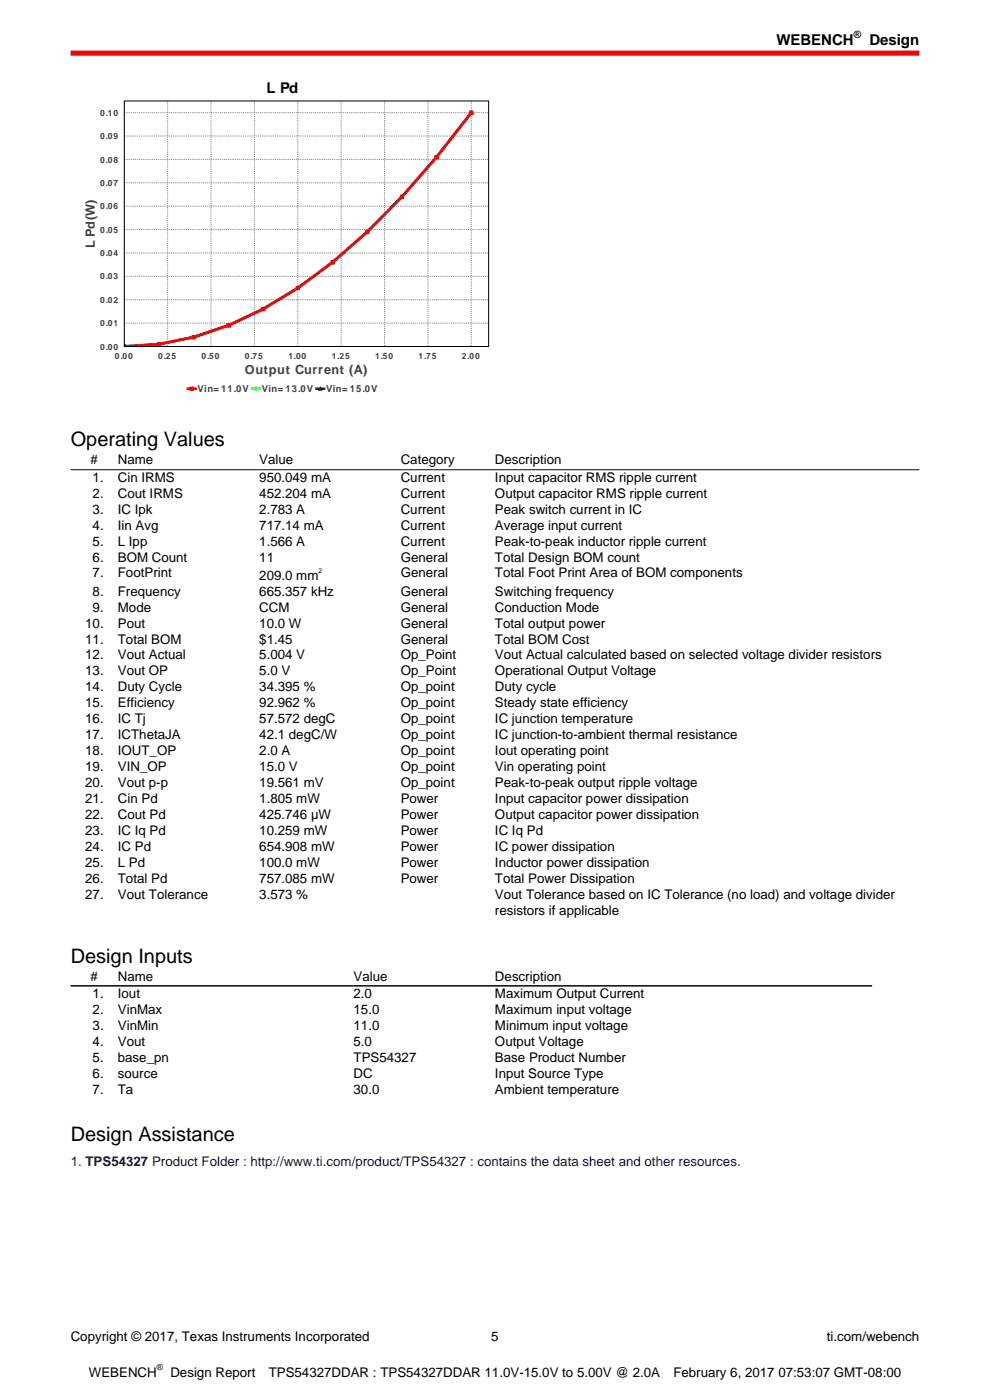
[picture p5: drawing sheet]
<svg xmlns="http://www.w3.org/2000/svg" width="210mm" height="297mm" viewBox="0 0 210 297" stroke-linecap="round" stroke-linejoin="round" font-family="sans-serif">
<defs><g id="words">
<g font-size="4.2">
<text x="15" y="94.7">Operating Values</text>
<text x="15" y="204.2">Design Inputs</text>
<text x="15" y="242.1">Design Assistance</text>
</g>
<g font-size="3.2">
<text x="164.7" y="9.6">WEBENCH</text>
<text x="184.4" y="9.6">Design</text>
</g>
<text font-size="3.1" x="56.6" y="19.7">L Pd</text>
<g font-size="2.8">
<text x="19.2" y="98.5">#</text>
<text x="25" y="98.5">Name</text>
<text x="55" y="98.5">Value</text>
<text x="85" y="98.5">Category</text>
<text x="105" y="98.5">Description</text>
<text x="19.6" y="102.2">1.</text>
<text x="19.6" y="105.6">2.</text>
<text x="25" y="102.2">Cin IRMS</text>
<text x="25" y="105.6">Cout IRMS</text>
<text x="55" y="102.2">950.049 mA</text>
<text x="55" y="105.6">452.204 mA</text>
<text x="85" y="102.2">Current</text>
<text x="85" y="105.6">Current</text>
<text x="105" y="102.2">Input capacitor RMS ripple current</text>
<text x="105" y="105.6">Output capacitor RMS ripple current</text>
<text x="19.6" y="109">3.</text>
<text x="19.6" y="112.3">4.</text>
<text x="25" y="109">IC Ipk</text>
<text x="25" y="112.3">Iin Avg</text>
<text x="55" y="109">2.783 A</text>
<text x="55" y="112.3">717.14 mA</text>
<text x="85" y="109">Current</text>
<text x="85" y="112.3">Current</text>
<text x="105" y="109">Peak switch current in IC</text>
<text x="105" y="112.3">Average input current</text>
<text x="19.6" y="115.7">5.</text>
<text x="19.6" y="119.1">6.</text>
<text x="25" y="115.7">L Ipp</text>
<text x="25" y="119.1">BOM Count</text>
<text x="55" y="115.7">1.566 A</text>
<text x="55" y="119.1">11</text>
<text x="85" y="115.7">Current</text>
<text x="85" y="119.1">General</text>
<text x="105" y="115.7">Peak-to-peak inductor ripple current</text>
<text x="105" y="119.1">Total Design BOM count</text>
<text x="19.6" y="122.5">7.</text>
<text x="25" y="122.5">FootPrint</text>
<text x="55" y="123">209.0 mm</text>
<text x="85" y="122.5">General</text>
<text x="105" y="122.5">Total Foot Print Area of BOM components</text>
<text x="19.6" y="126.4">8.</text>
<text x="19.6" y="129.7">9.</text>
<text x="25" y="126.4">Frequency</text>
<text x="25" y="129.7">Mode</text>
<text x="55" y="126.4">665.357 kHz</text>
<text x="55" y="129.7">CCM</text>
<text x="85" y="126.4">General</text>
<text x="85" y="129.7">General</text>
<text x="105" y="126.4">Switching frequency</text>
<text x="105" y="129.7">Conduction Mode</text>
<text x="18.1" y="133.1">10.</text>
<text x="18.1" y="136.5">11.</text>
<text x="25" y="133.1">Pout</text>
<text x="25" y="136.5">Total BOM</text>
<text x="55" y="133.1">10.0 W</text>
<text x="55" y="136.5">$1.45</text>
<text x="85" y="133.1">General</text>
<text x="85" y="136.5">General</text>
<text x="105" y="133.1">Total output power</text>
<text x="105" y="136.5">Total BOM Cost</text>
<text x="18.1" y="139.9">12.</text>
<text x="18.1" y="143.3">13.</text>
<text x="25" y="139.9">Vout Actual</text>
<text x="25" y="143.3">Vout OP</text>
<text x="55" y="139.9">5.004 V</text>
<text x="55" y="143.3">5.0 V</text>
<text x="85" y="139.9">Op_Point</text>
<text x="85" y="143.3">Op_Point</text>
<text x="105" y="139.9">Vout Actual calculated based on selected voltage divider resistors</text>
<text x="105" y="143.3">Operational Output Voltage</text>
<text x="18.1" y="146.7">14.</text>
<text x="25" y="146.7">Duty Cycle</text>
<text x="55" y="146.7">34.395 %</text>
<text x="85" y="146.7">Op_point</text>
<text x="105" y="146.7">Duty cycle</text>
<text x="18.1" y="150.1">15.</text>
<text x="18.1" y="153.5">16.</text>
<text x="25" y="150.1">Efficiency</text>
<text x="25" y="153.5">IC Tj</text>
<text x="55" y="150.1">92.962 %</text>
<text x="55" y="153.5">57.572 degC</text>
<text x="85" y="150.1">Op_point</text>
<text x="85" y="153.5">Op_point</text>
<text x="105" y="150.1">Steady state efficiency</text>
<text x="105" y="153.5">IC junction temperature</text>
<text x="18.1" y="156.8">17.</text>
<text x="18.1" y="160.2">18.</text>
<text x="25" y="156.8">ICThetaJA</text>
<text x="25" y="160.2">IOUT_OP</text>
<text x="55" y="156.8">42.1 degC/W</text>
<text x="55" y="160.2">2.0 A</text>
<text x="85" y="156.8">Op_point</text>
<text x="85" y="160.2">Op_point</text>
<text x="105" y="156.8">IC junction-to-ambient thermal resistance</text>
<text x="105" y="160.2">Iout operating point</text>
<text x="18.1" y="163.6">19.</text>
<text x="18.1" y="167">20.</text>
<text x="25" y="163.6">VIN_OP</text>
<text x="25" y="167">Vout p-p</text>
<text x="55" y="163.6">15.0 V</text>
<text x="55" y="167">19.561 mV</text>
<text x="85" y="163.6">Op_point</text>
<text x="85" y="167">Op_point</text>
<text x="105" y="163.6">Vin operating point</text>
<text x="105" y="167">Peak-to-peak output ripple voltage</text>
<text x="18.1" y="170.4">21.</text>
<text x="18.1" y="173.8">22.</text>
<text x="25" y="170.4">Cin Pd</text>
<text x="25" y="173.8">Cout Pd</text>
<text x="55" y="170.4">1.805 mW</text>
<text x="55" y="173.8">425.746 µW</text>
<text x="85" y="170.4">Power</text>
<text x="85" y="173.8">Power</text>
<text x="105" y="170.4">Input capacitor power dissipation</text>
<text x="105" y="173.8">Output capacitor power dissipation</text>
<text x="18.1" y="177.2">23.</text>
<text x="25" y="177.2">IC Iq Pd</text>
<text x="55" y="177.2">10.259 mW</text>
<text x="85" y="177.2">Power</text>
<text x="105" y="177.2">IC Iq Pd</text>
<text x="18.1" y="180.5">24.</text>
<text x="18.1" y="183.9">25.</text>
<text x="25" y="180.5">IC Pd</text>
<text x="25" y="183.9">L Pd</text>
<text x="55" y="180.5">654.908 mW</text>
<text x="55" y="183.9">100.0 mW</text>
<text x="85" y="180.5">Power</text>
<text x="85" y="183.9">Power</text>
<text x="105" y="180.5">IC power dissipation</text>
<text x="105" y="183.9">Inductor power dissipation</text>
<text x="18.1" y="187.3">26.</text>
<text x="18.1" y="190.7">27.</text>
<text x="25" y="187.3">Total Pd</text>
<text x="25" y="190.7">Vout Tolerance</text>
<text x="55" y="187.3">757.085 mW</text>
<text x="55" y="190.7">3.573 %</text>
<text x="85" y="187.3">Power</text>
<text x="105" y="187.3">Total Power Dissipation</text>
<text x="105" y="190.7">Vout Tolerance based on IC Tolerance (no load) and voltage divider</text>
<text x="105" y="194.1">resistors if applicable</text>
<text x="19.2" y="208.1">#</text>
<text x="25" y="208.1">Name</text>
<text x="75" y="208.1">Value</text>
<text x="105" y="208.1">Description</text>
<text x="19.6" y="211.7">1.</text>
<text x="19.6" y="215.1">2.</text>
<text x="25" y="211.7">Iout</text>
<text x="25" y="215.1">VinMax</text>
<text x="75" y="211.7">2.0</text>
<text x="75" y="215.1">15.0</text>
<text x="105" y="211.7">Maximum Output Current</text>
<text x="105" y="215.1">Maximum input voltage</text>
<text x="19.6" y="218.5">3.</text>
<text x="19.6" y="221.9">4.</text>
<text x="25" y="218.5">VinMin</text>
<text x="25" y="221.9">Vout</text>
<text x="75" y="218.5">11.0</text>
<text x="75" y="221.9">5.0</text>
<text x="105" y="218.5">Minimum input voltage</text>
<text x="105" y="221.9">Output Voltage</text>
<text x="19.6" y="225.3">5.</text>
<text x="25" y="225.3">base_pn</text>
<text x="75" y="225.3">TPS54327</text>
<text x="105" y="225.3">Base Product Number</text>
<text x="19.6" y="228.6">6.</text>
<text x="19.6" y="232">7.</text>
<text x="25" y="228.6">source</text>
<text x="25" y="232">Ta</text>
<text x="75" y="228.6">DC</text>
<text x="75" y="232">30.0</text>
<text x="105" y="228.6">Input Source Type</text>
<text x="105" y="232">Ambient temperature</text>
<text x="15" y="284.4">Copyright © 2017, Texas Instruments Incorporated</text>
<text x="104.2" y="284.4">5</text>
<text x="175.4" y="284.4">ti.com/webench</text>
<text x="18.8" y="292">WEBENCH</text>
<text x="36.1" y="292">Design Report</text>
<text x="57" y="292">TPS54327DDAR : TPS54327DDAR 11.0V-15.0V to 5.00V @ 2.0A</text>
<text x="142.8" y="292">February 6, 2017 07:53:07 GMT-08:00</text>
</g>
<text font-size="2.8" fill="#000080" x="15" y="247.4">1. TPS54327 Product Folder : http://www.ti.com/product/TPS54327 : contains the data sheet and other resources.</text>
<g font-size="2.7" fill="#404040">
<text x="20.1" y="52.6" transform="rotate(-90 20.1 52.6)">L Pd(W)</text>
<text x="51.9" y="79.4">Output Current (A)</text>
</g>
<text font-size="2.1" x="181.1" y="8">®</text>
<g font-size="2" fill="#404040">
<text x="41.9" y="83.2">Vin= 11.0V</text>
<text x="55.5" y="83.2">Vin= 13.0V</text>
<text x="69.2" y="83.2">Vin= 15.0V</text>
</g>
<g font-size="1.8" fill="#404040">
<text x="21.2" y="29.5">0.09</text>
<text x="21.2" y="24.6">0.10</text>
<text x="21.2" y="34.5">0.08</text>
<text x="21.2" y="39.4">0.07</text>
<text x="21.2" y="44.4">0.06</text>
<text x="21.2" y="49.4">0.05</text>
<text x="21.2" y="59.3">0.03</text>
<text x="21.2" y="54.3">0.04</text>
<text x="21.2" y="64.3">0.02</text>
<text x="21.2" y="69.2">0.01</text>
<text x="21.2" y="74.2">0.00</text>
<text x="24.4" y="76.1">0.00</text>
<text x="33.6" y="76.1">0.25</text>
<text x="42.8" y="76.1">0.50</text>
<text x="52" y="76.1">0.75</text>
<text x="61.2" y="76.1">1.00</text>
<text x="70.4" y="76.1">1.25</text>
<text x="79.6" y="76.1">1.50</text>
<text x="88.8" y="76.1">1.75</text>
<text x="98" y="76.1">2.00</text>
</g>
<text font-size="1.8" x="33.3" y="290.6">®</text>
<text font-size="1.4" x="67.5" y="121.5">2</text>
</g></defs>
<path d="M15 11.3h180" fill="none" stroke="#f00" stroke-width="1.1" stroke-linecap="butt"/>
<g fill="#fff">
<path d="M15 16.6h90v67.5h-90z"/>
<path d="M39.5 80.9h41v3.1h-41z"/>
</g>
<path d="M39.9 82.5h1.6" fill="none" stroke="#f00" stroke-width=".56"/>
<path d="M40.3 82.1h.7v.7h-.7z" fill="#f00"/>
<path d="M40.3 82.1h.7v.7h-.7z" fill="none" stroke="#f00" stroke-width=".21"/>
<path d="M53.5 82.5h1.6" fill="none" stroke="#0f0" stroke-width=".56"/>
<circle cx="54.3" cy="82.5" r=".34" fill="#0f0"/>
<circle cx="54.3" cy="82.5" r=".34" fill="none" stroke="#0f0" stroke-width=".21"/>
<path d="M67.2 82.5h1.5" fill="none" stroke="#00f" stroke-width=".56"/>
<path d="M67.9 82.1l.4 .7h-.7z" fill="#00f"/>
<path d="M67.9 82.1l.4 .7h-.7z" fill="none" stroke="#00f" stroke-width=".21"/>
<path d="M26.4 21.4h77.2v52.1h-77.2z" fill="#fff"/>
<g fill="none" stroke="#808080" stroke-width=".21" stroke-dasharray=".2 .2" stroke-linecap="butt">
<path d="M26.4 21.4v52.1M26.4 38.8h77.2M26.4 33.8h77.2M26.4 28.9h77.2M26.4 23.9h77.2M35.6 21.4v52.1M44.8 21.4v52.1M54 21.4v52.1M63.2 21.4v52.1M72.4 21.4v52.1M81.6 21.4v52.1M90.8 21.4v52.1"/>
<path d="M100 21.4v52.1M26.4 58.6h77.2M26.4 53.7h77.2M26.4 48.7h77.2M26.4 43.7h77.2M26.4 73.5h77.2M26.4 68.5h77.2M26.4 63.6h77.2"/>
</g>
<path d="M100 23.9a173.6 173.6 0 0 1-29.5 31.7 80.7 80.7 0 0 1-29.4 15.9l-7.3 1.5-7.4 .5" fill="none" stroke="#00f" stroke-width=".56"/>
<path d="M100 23.9a173.6 173.6 0 0 1-29.5 31.7 80.7 80.7 0 0 1-29.4 15.9l-7.3 1.5-7.4 .5" fill="none" stroke="#0f0" stroke-width=".56"/>
<path d="M100 23.9a173.6 173.6 0 0 1-29.5 31.7 80.7 80.7 0 0 1-29.4 15.9l-7.3 1.5-7.4 .5" fill="none" stroke="#f00" stroke-width=".56"/>
<path d="M26.4 73.2l.3 .4h-.4z" fill="#00f"/>
<path d="M26.3 73.3l.1-.1 .2 .4" fill="none" stroke="#00f" stroke-width=".21"/>
<path d="M33.8 72.7l.3 .6h-.7z" fill="#00f"/>
<path d="M33.8 72.7l.3 .6h-.7z" fill="none" stroke="#00f" stroke-width=".21"/>
<path d="M41.1 71.2l.4 .7h-.7z" fill="#00f"/>
<path d="M41.1 71.2l.4 .7h-.7z" fill="none" stroke="#00f" stroke-width=".21"/>
<path d="M48.5 68.7l.3 .7h-.7z" fill="#00f"/>
<path d="M48.5 68.7l.3 .7h-.7z" fill="none" stroke="#00f" stroke-width=".21"/>
<path d="M55.8 65.2l.4 .7h-.7z" fill="#00f"/>
<path d="M55.8 65.2l.4 .7h-.7z" fill="none" stroke="#00f" stroke-width=".21"/>
<path d="M63.2 60.8l.3 .6h-.7z" fill="#00f"/>
<path d="M63.2 60.8l.3 .6h-.7z" fill="none" stroke="#00f" stroke-width=".21"/>
<path d="M70.5 55.3l.4 .7h-.7z" fill="#00f"/>
<path d="M70.5 55.3l.4 .7h-.7z" fill="none" stroke="#00f" stroke-width=".21"/>
<path d="M77.9 48.9l.3 .6h-.6z" fill="#00f"/>
<path d="M77.9 48.9l.3 .6h-.6z" fill="none" stroke="#00f" stroke-width=".21"/>
<path d="M85.3 41.4l.3 .7h-.7z" fill="#00f"/>
<path d="M85.3 41.4l.3 .7h-.7z" fill="none" stroke="#00f" stroke-width=".21"/>
<path d="M92.6 33l.4 .7h-.7z" fill="#00f"/>
<path d="M92.6 33l.4 .7h-.7z" fill="none" stroke="#00f" stroke-width=".21"/>
<path d="M100 23.6l.3 .6h-.7z" fill="#00f"/>
<path d="M100 23.6l.3 .6h-.7z" fill="none" stroke="#00f" stroke-width=".21"/>
<path d="M26.3 73.2h.3l.1 .3-.4 .1z" fill="#0f0"/>
<path d="M26.3 73.2h.3l.1 .4" fill="none" stroke="#0f0" stroke-width=".21"/>
<circle cx="33.8" cy="73" r=".34" fill="#0f0"/>
<circle cx="33.8" cy="73" r=".34" fill="none" stroke="#0f0" stroke-width=".21"/>
<circle cx="41.1" cy="71.5" r=".34" fill="#0f0"/>
<circle cx="41.1" cy="71.5" r=".34" fill="none" stroke="#0f0" stroke-width=".21"/>
<circle cx="48.5" cy="69" r=".34" fill="#0f0"/>
<circle cx="48.5" cy="69" r=".34" fill="none" stroke="#0f0" stroke-width=".21"/>
<circle cx="55.8" cy="65.6" r=".34" fill="#0f0"/>
<circle cx="55.8" cy="65.6" r=".34" fill="none" stroke="#0f0" stroke-width=".21"/>
<circle cx="63.2" cy="61.1" r=".34" fill="#0f0"/>
<circle cx="63.2" cy="61.1" r=".34" fill="none" stroke="#0f0" stroke-width=".21"/>
<circle cx="70.5" cy="55.6" r=".34" fill="#0f0"/>
<circle cx="70.5" cy="55.6" r=".34" fill="none" stroke="#0f0" stroke-width=".21"/>
<circle cx="77.9" cy="49.2" r=".34" fill="#0f0"/>
<circle cx="77.9" cy="49.2" r=".34" fill="none" stroke="#0f0" stroke-width=".21"/>
<circle cx="85.3" cy="41.8" r=".34" fill="#0f0"/>
<circle cx="85.3" cy="41.8" r=".34" fill="none" stroke="#0f0" stroke-width=".21"/>
<circle cx="92.6" cy="33.3" r=".34" fill="#0f0"/>
<circle cx="92.6" cy="33.3" r=".34" fill="none" stroke="#0f0" stroke-width=".21"/>
<circle cx="100" cy="23.9" r=".34" fill="#0f0"/>
<circle cx="100" cy="23.9" r=".34" fill="none" stroke="#0f0" stroke-width=".21"/>
<path d="M26.3 73.2h.4v.4h-.4z" fill="#f00"/>
<path d="M26.3 73.2h.4v.4" fill="none" stroke="#f00" stroke-width=".21"/>
<path d="M33.4 72.7h.7v.6h-.7z" fill="#f00"/>
<path d="M33.4 72.7h.7v.6h-.7z" fill="none" stroke="#f00" stroke-width=".21"/>
<path d="M40.8 71.2h.7v.7h-.7z" fill="#f00"/>
<path d="M40.8 71.2h.7v.7h-.7z" fill="none" stroke="#f00" stroke-width=".21"/>
<path d="M48.1 68.7h.7v.7h-.7z" fill="#f00"/>
<path d="M48.1 68.7h.7v.7h-.7z" fill="none" stroke="#f00" stroke-width=".21"/>
<path d="M55.5 65.2h.7v.7h-.7z" fill="#f00"/>
<path d="M55.5 65.2h.7v.7h-.7z" fill="none" stroke="#f00" stroke-width=".21"/>
<path d="M62.8 60.8h.7v.6h-.7z" fill="#f00"/>
<path d="M62.8 60.8h.7v.6h-.7z" fill="none" stroke="#f00" stroke-width=".21"/>
<path d="M70.2 55.3h.7v.7h-.7z" fill="#f00"/>
<path d="M70.2 55.3h.7v.7h-.7z" fill="none" stroke="#f00" stroke-width=".21"/>
<path d="M77.6 48.9h.6v.6h-.6z" fill="#f00"/>
<path d="M77.6 48.9h.6v.6h-.6z" fill="none" stroke="#f00" stroke-width=".21"/>
<path d="M84.9 41.4h.7v.7h-.7z" fill="#f00"/>
<path d="M84.9 41.4h.7v.7h-.7z" fill="none" stroke="#f00" stroke-width=".21"/>
<path d="M92.3 33h.7v.7h-.7z" fill="#f00"/>
<path d="M92.3 33h.7v.7h-.7z" fill="none" stroke="#f00" stroke-width=".21"/>
<path d="M99.6 23.6h.7v.6h-.7z" fill="#f00"/>
<path d="M99.6 23.6h.7v.6h-.7z" fill="none" stroke="#f00" stroke-width=".21"/>
<path d="M26.4 21.4h77.2v52.1h-77.2z" fill="none" stroke="#000" stroke-width=".21"/>
<path d="M15 99.6h180" fill="none" stroke="#444" stroke-width=".26"/>
<path d="M15 209.2h170" fill="none" stroke="#000" stroke-width=".26"/>
<use href="#words"/>
</svg>
